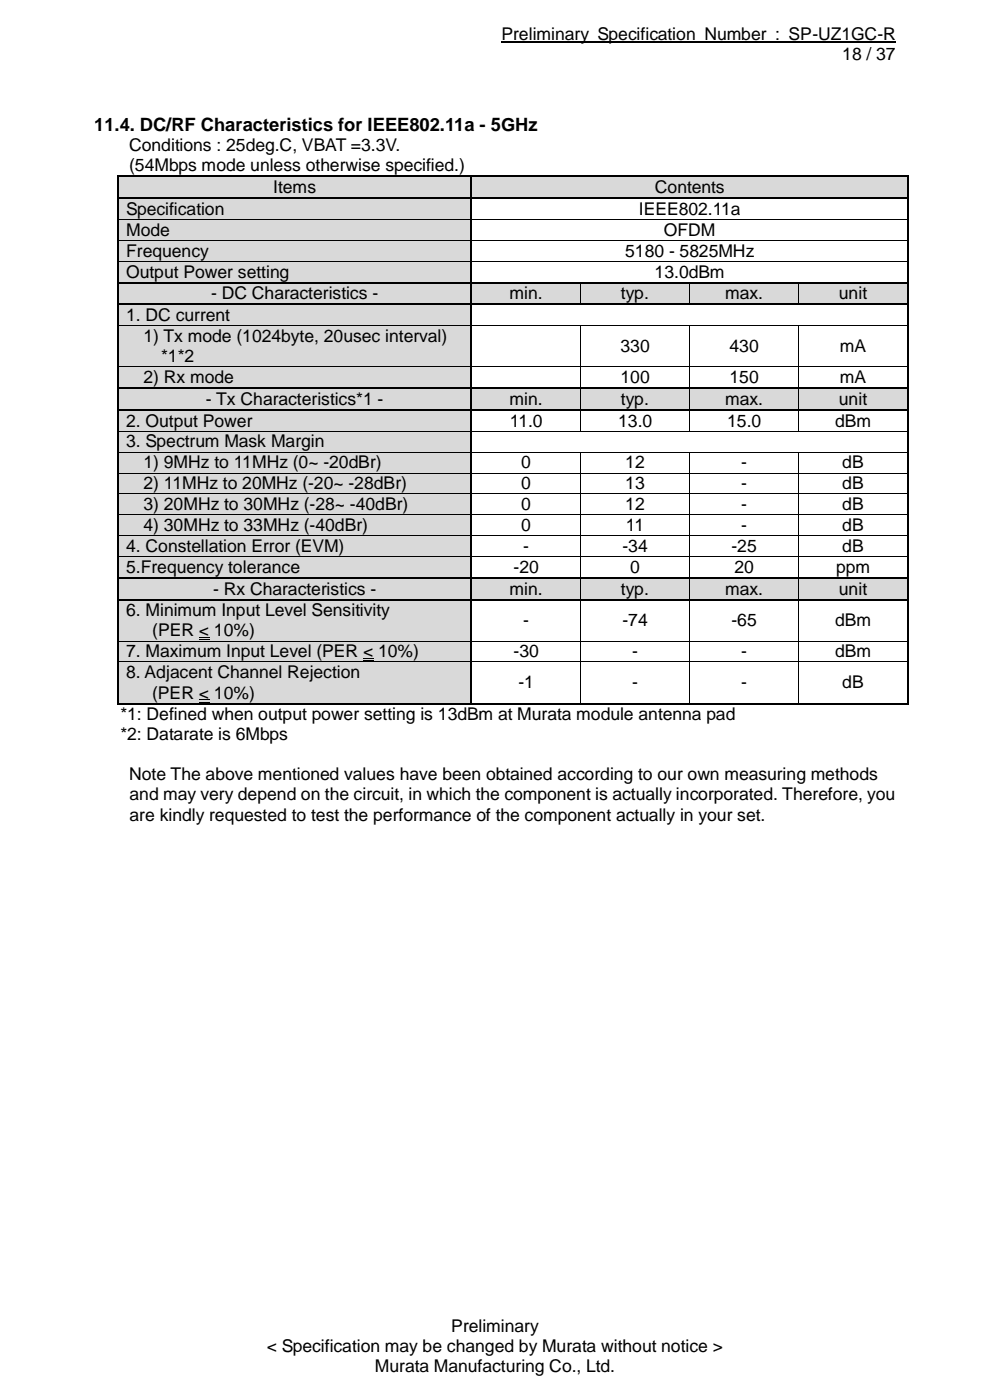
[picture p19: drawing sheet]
<svg xmlns="http://www.w3.org/2000/svg" width="210mm" height="297mm" viewBox="0 0 210 297" stroke-linecap="round" stroke-linejoin="round" font-family="sans-serif">
<defs><g id="words">
<text font-size="3.9" x="20" y="27.8">11.4. DC/RF Characteristics for IEEE802.11a - 5GHz</text>
<g font-size="3.7">
<text x="106.4" y="8.4">Preliminary Specification Number : SP-UZ1GC-R</text>
<text x="178.7" y="12.7">18 / 37</text>
<text x="27.4" y="32.1">Conditions : 25deg.C, VBAT =3.3V.</text>
<text x="27.4" y="36.4">(54Mbps mode unless otherwise specified.)</text>
<text x="58" y="41">Items</text>
<text x="138.9" y="41">Contents</text>
<text x="26.8" y="45.6">Specification</text>
<text x="135.5" y="45.6">IEEE802.11a</text>
<text x="26.8" y="50">Mode</text>
<text x="140.8" y="50">OFDM</text>
<text x="26.8" y="54.5">Frequency</text>
<text x="26.8" y="58.9">Output Power setting</text>
<text x="132.6" y="54.5">5180 - 5825MHz</text>
<text x="138.9" y="58.9">13.0dBm</text>
<text x="44.8" y="63.5">- DC Characteristics -</text>
<text x="108.1" y="63.5">min.</text>
<text x="131.7" y="63.5">typ.</text>
<text x="153.8" y="63.5">max.</text>
<text x="178" y="63.5">unit</text>
<text x="26.8" y="68.1">1. DC current</text>
<text x="30.4" y="72.6">1) Tx mode (1024byte, 20usec interval)</text>
<text x="34.2" y="76.8">*1*2</text>
<text x="131.6" y="74.7">330</text>
<text x="154.8" y="74.7">430</text>
<text x="178.2" y="74.7">mA</text>
<text x="30.4" y="81.2">2) Rx mode</text>
<text x="131.6" y="81.2">100</text>
<text x="154.8" y="81.2">150</text>
<text x="178.2" y="81.2">mA</text>
<text x="43.7" y="85.9">- Tx Characteristics*1 -</text>
<text x="108.1" y="85.9">min.</text>
<text x="131.7" y="85.9">typ.</text>
<text x="153.8" y="85.9">max.</text>
<text x="178" y="85.9">unit</text>
<text x="26.8" y="90.5">2. Output Power</text>
<text x="26.8" y="94.9">3. Spectrum Mask Margin</text>
<text x="108.1" y="90.5">11.0</text>
<text x="131.1" y="90.5">13.0</text>
<text x="154.3" y="90.5">15.0</text>
<text x="177.2" y="90.5">dBm</text>
<text x="30.4" y="99.4">1) 9MHz to 11MHz (0~ -20dBr)</text>
<text x="110.6" y="99.4">0</text>
<text x="132.7" y="99.4">12</text>
<text x="157.2" y="99.4">-</text>
<text x="178.7" y="99.4">dB</text>
<text x="30.4" y="103.8">2) 11MHz to 20MHz (-20~ -28dBr)</text>
<text x="110.6" y="103.8">0</text>
<text x="132.7" y="103.8">13</text>
<text x="157.2" y="103.8">-</text>
<text x="178.7" y="103.8">dB</text>
<text x="30.4" y="108.3">3) 20MHz to 30MHz (-28~ -40dBr)</text>
<text x="30.4" y="112.7">4) 30MHz to 33MHz (-40dBr)</text>
<text x="110.6" y="108.3">0</text>
<text x="110.6" y="112.7">0</text>
<text x="132.7" y="108.3">12</text>
<text x="132.8" y="112.7">11</text>
<text x="157.2" y="108.3">-</text>
<text x="157.2" y="112.7">-</text>
<text x="178.7" y="108.3">dB</text>
<text x="178.7" y="112.7">dB</text>
<text x="26.8" y="117.1">4. Constellation Error (EVM)</text>
<text x="111" y="117.1">-</text>
<text x="132.1" y="117.1">-34</text>
<text x="155.2" y="117.1">-25</text>
<text x="178.7" y="117.1">dB</text>
<text x="26.8" y="121.6">5.Frequency tolerance</text>
<text x="108.9" y="121.6">-20</text>
<text x="133.7" y="121.6">0</text>
<text x="155.8" y="121.6">20</text>
<text x="177.4" y="121.6">ppm</text>
<text x="26.8" y="130.8">6. Minimum Input Level Sensitivity</text>
<text x="45.2" y="126.2">- Rx Characteristics -</text>
<text x="108.1" y="126.2">min.</text>
<text x="131.7" y="126.2">typ.</text>
<text x="153.8" y="126.2">max.</text>
<text x="178" y="126.2">unit</text>
<text x="32.3" y="135">(PER &lt; 10%)</text>
<text x="111" y="132.9">-</text>
<text x="132.1" y="132.9">-74</text>
<text x="155.2" y="132.9">-65</text>
<text x="177.2" y="132.9">dBm</text>
<text x="26.8" y="139.5">7. Maximum Input Level (PER &lt; 10%)</text>
<text x="26.8" y="143.9">8. Adjacent Channel Rejection</text>
<text x="108.9" y="139.5">-30</text>
<text x="134.1" y="139.5">-</text>
<text x="157.2" y="139.5">-</text>
<text x="177.2" y="139.5">dBm</text>
<text x="32.3" y="148.2">(PER &lt; 10%)</text>
<text x="110" y="146">-1</text>
<text x="134.1" y="146">-</text>
<text x="157.2" y="146">-</text>
<text x="178.7" y="146">dB</text>
<text x="25.5" y="152.8">*1: Defined when output power setting is 13dBm at Murata module antenna pad</text>
<text x="25.5" y="157">*2: Datarate is 6Mbps</text>
<text x="27.4" y="165.5">Note The above mentioned values have been obtained according to our own measuring methods</text>
<text x="27.5" y="169.8">and may very depend on the circuit, in which the component is actually incorporated. Therefore, you</text>
<text x="27.5" y="174.1">are kindly requested to test the performance of the component actually in your set.</text>
<text x="56.6" y="286.9">&lt; Specification may be changed by Murata without notice &gt;</text>
<text x="95.7" y="282.7">Preliminary</text>
<text x="79.5" y="291.2">Murata Manufacturing Co., Ltd.</text>
</g>
</g></defs>
<path d="M106.4 8.9h83.6" fill="none" stroke="#000" stroke-width=".25"/>
<g fill="#d9d9d9">
<path d="M25.2 37.6h74.6v4.3h-74.6z" fill-rule="evenodd"/>
<path d="M26.8 37.6h71.5v4.3h-71.5z" fill-rule="evenodd"/>
<path d="M100.2 37.6h92.2v4.3h-92.2z" fill-rule="evenodd"/>
<path d="M101.8 37.6h89v4.3h-89z" fill-rule="evenodd"/>
</g>
<g fill="#000">
<path d="M24.8 37.3h.4v.3h-.4z" fill-rule="evenodd"/>
<path d="M24.8 37.3h.4v.3h-.4z" fill-rule="evenodd"/>
<path d="M99.8 37.3h.4v.3h-.4z" fill-rule="evenodd"/>
<path d="M192.4 37.3h.3v.3h-.3z" fill-rule="evenodd"/>
<path d="M192.4 37.3h.3v.3h-.3z" fill-rule="evenodd"/>
</g>
<path d="M25 37.6v4.3M25.2 37.4h74.6M100 37.6v4.3M100.2 37.4h92.2M192.5 37.6v4.3" fill="none" stroke="#000" stroke-width=".34"/>
<g fill="#d9d9d9">
<path d="M25.2 42.2h74.6v4.3h-74.6z" fill-rule="evenodd"/>
<path d="M26.8 42.2h71.5v4.3h-71.5z" fill-rule="evenodd"/>
</g>
<g fill="#000">
<path d="M24.8 41.9h.4v.3h-.4z" fill-rule="evenodd"/>
<path d="M99.8 41.9h.4v.3h-.4z" fill-rule="evenodd"/>
<path d="M192.4 41.9h.3v.3h-.3z" fill-rule="evenodd"/>
</g>
<path d="M25 42.2v4.3M25.2 42h74.6M100 42.2v4.3M100.2 42h92.2M192.5 42.2v4.3" fill="none" stroke="#000" stroke-width=".34"/>
<g fill="#d9d9d9">
<path d="M25.2 46.7h74.6v4.2h-74.6z" fill-rule="evenodd"/>
<path d="M26.8 46.7h71.5v4.2h-71.5z" fill-rule="evenodd"/>
</g>
<g fill="#000">
<path d="M24.8 46.5h.4v.2h-.4z" fill-rule="evenodd"/>
<path d="M99.8 46.5h.4v.2h-.4z" fill-rule="evenodd"/>
<path d="M192.4 46.5h.3v.2h-.3z" fill-rule="evenodd"/>
</g>
<path d="M25.2 46.6h74.6M100.2 46.6h92.2" fill="none" stroke="#000" stroke-width=".21"/>
<path d="M25 46.7v4.2M100 46.7v4.2M192.5 46.7v4.2" fill="none" stroke="#000" stroke-width=".34"/>
<g fill="#d9d9d9">
<path d="M25.2 51.1h74.6v4.2h-74.6z" fill-rule="evenodd"/>
<path d="M26.8 51.1h71.5v4.2h-71.5z" fill-rule="evenodd"/>
</g>
<g fill="#000">
<path d="M24.8 50.9h.4v.2h-.4z" fill-rule="evenodd"/>
<path d="M99.8 50.9h.4v.2h-.4z" fill-rule="evenodd"/>
<path d="M192.4 50.9h.3v.2h-.3z" fill-rule="evenodd"/>
</g>
<path d="M25.2 51h74.6M100.2 51h92.2" fill="none" stroke="#000" stroke-width=".21"/>
<path d="M25 51.1v4.2M100 51.1v4.2M192.5 51.1v4.2" fill="none" stroke="#000" stroke-width=".34"/>
<g fill="#d9d9d9">
<path d="M25.2 55.5h74.6v4.3h-74.6z" fill-rule="evenodd"/>
<path d="M26.8 55.5h71.5v4.3h-71.5z" fill-rule="evenodd"/>
</g>
<g fill="#000">
<path d="M24.8 55.3h.4v.2h-.4z" fill-rule="evenodd"/>
<path d="M99.8 55.3h.4v.2h-.4z" fill-rule="evenodd"/>
<path d="M192.4 55.3h.3v.2h-.3z" fill-rule="evenodd"/>
</g>
<path d="M25.2 55.4h74.6M100.2 55.4h92.2" fill="none" stroke="#000" stroke-width=".21"/>
<path d="M25 55.5v4.3M100 55.5v4.3M192.5 55.5v4.3" fill="none" stroke="#000" stroke-width=".34"/>
<g fill="#d9d9d9">
<path d="M25.2 60.1h74.6v4.3h-74.6z" fill-rule="evenodd"/>
<path d="M26.8 60.1h71.5v4.3h-71.5z" fill-rule="evenodd"/>
<path d="M100.2 60.1h22.9v4.3h-22.9z" fill-rule="evenodd"/>
<path d="M101.8 60.1h19.6v4.3h-19.6z" fill-rule="evenodd"/>
<path d="M123.3 60.1h22.9v4.3h-22.9z" fill-rule="evenodd"/>
<path d="M124.9 60.1h19.7v4.3h-19.7z" fill-rule="evenodd"/>
<path d="M146.4 60.1h22.9v4.3h-22.9z" fill-rule="evenodd"/>
<path d="M148 60.1h19.7v4.3h-19.7z" fill-rule="evenodd"/>
<path d="M169.5 60.1h22.9v4.3h-22.9z" fill-rule="evenodd"/>
<path d="M171.1 60.1h19.7v4.3h-19.7z" fill-rule="evenodd"/>
</g>
<g fill="#000">
<path d="M24.8 59.8h.4v.3h-.4z" fill-rule="evenodd"/>
<path d="M99.8 59.8h.4v.3h-.4z" fill-rule="evenodd"/>
<path d="M123 59.8h.4v.3h-.4z" fill-rule="evenodd"/>
<path d="M146.2 59.8h.3v.3h-.3z" fill-rule="evenodd"/>
<path d="M169.3 59.8h.4v.3h-.4z" fill-rule="evenodd"/>
<path d="M192.4 59.8h.3v.3h-.3z" fill-rule="evenodd"/>
</g>
<path d="M25.2 60h74.6M100.2 60h22.8M123.4 60h22.8M146.5 60h22.8M169.7 60h22.7M25 60.1v4.3M100 60.1v4.3M192.5 60.1v4.3" fill="none" stroke="#000" stroke-width=".34"/>
<path d="M123.1 60.1v4.3M146.3 60.1v4.3M169.4 60.1v4.3" fill="none" stroke="#000" stroke-width=".21"/>
<g fill="#d9d9d9">
<path d="M25.2 64.7h74.6v4.3h-74.6z" fill-rule="evenodd"/>
<path d="M26.8 64.7h71.5v4.3h-71.5z" fill-rule="evenodd"/>
</g>
<g fill="#000">
<path d="M24.8 64.4h.4v.3h-.4z" fill-rule="evenodd"/>
<path d="M99.8 64.4h.4v.3h-.4z" fill-rule="evenodd"/>
<path d="M123 64.4h.4v.3h-.4z" fill-rule="evenodd"/>
<path d="M146.2 64.4h.3v.3h-.3z" fill-rule="evenodd"/>
<path d="M169.3 64.4h.4v.3h-.4z" fill-rule="evenodd"/>
<path d="M192.4 64.4h.3v.3h-.3z" fill-rule="evenodd"/>
</g>
<path d="M25 64.7v4.3M25.2 64.6h74.6M100 64.7v4.3M100.2 64.6h22.8M123.4 64.6h22.8M146.5 64.6h22.8M169.7 64.6h22.7M192.5 64.7v4.3" fill="none" stroke="#000" stroke-width=".34"/>
<g fill="#d9d9d9">
<path d="M25.2 69.2h74.6v8.5h-74.6z" fill-rule="evenodd"/>
<path d="M26.8 69.2h71.5v4.3h-71.5z" fill-rule="evenodd"/>
<path d="M26.8 73.5h71.5v4.2h-71.5z" fill-rule="evenodd"/>
</g>
<g fill="#000">
<path d="M24.8 69h.4v.2h-.4z" fill-rule="evenodd"/>
<path d="M99.8 69h.4v.2h-.4z" fill-rule="evenodd"/>
<path d="M123 69h.2v.2h-.2z" fill-rule="evenodd"/>
<path d="M146.2 69h.2v.2h-.2z" fill-rule="evenodd"/>
<path d="M169.3 69h.2v.2h-.2z" fill-rule="evenodd"/>
<path d="M192.4 69h.3v.2h-.3z" fill-rule="evenodd"/>
</g>
<path d="M25.2 69.1h74.6M100.2 69.1h22.8M123.1 69.2v8.5M123.2 69.1h23M146.3 69.2v8.5M146.4 69.1h22.9M169.4 69.2v8.5M169.5 69.1h22.9" fill="none" stroke="#000" stroke-width=".21"/>
<path d="M25 69.2v8.5M100 69.2v8.5M192.5 69.2v8.5" fill="none" stroke="#000" stroke-width=".34"/>
<g fill="#d9d9d9">
<path d="M25.2 77.9h74.6v4.2h-74.6z" fill-rule="evenodd"/>
<path d="M26.8 77.9h71.5v4.2h-71.5z" fill-rule="evenodd"/>
</g>
<g fill="#000">
<path d="M24.8 77.7h.4v.2h-.4z" fill-rule="evenodd"/>
<path d="M99.8 77.7h.4v.2h-.4z" fill-rule="evenodd"/>
<path d="M123 77.7h.2v.2h-.2z" fill-rule="evenodd"/>
<path d="M146.2 77.7h.2v.2h-.2z" fill-rule="evenodd"/>
<path d="M169.3 77.7h.2v.2h-.2z" fill-rule="evenodd"/>
<path d="M192.4 77.7h.3v.2h-.3z" fill-rule="evenodd"/>
</g>
<path d="M25.2 77.8h74.6M100.2 77.8h22.8M123.1 77.9v4.2M123.2 77.8h23M146.3 77.9v4.2M146.4 77.8h22.9M169.4 77.9v4.2M169.5 77.8h22.9" fill="none" stroke="#000" stroke-width=".21"/>
<path d="M25 77.9v4.2M100 77.9v4.2M192.5 77.9v4.2" fill="none" stroke="#000" stroke-width=".34"/>
<g fill="#d9d9d9">
<path d="M25.2 82.5h74.6v4.2h-74.6z" fill-rule="evenodd"/>
<path d="M26.8 82.5h71.5v4.2h-71.5z" fill-rule="evenodd"/>
<path d="M100.2 82.5h22.9v4.2h-22.9z" fill-rule="evenodd"/>
<path d="M101.8 82.5h19.6v4.2h-19.6z" fill-rule="evenodd"/>
<path d="M123.3 82.5h22.9v4.2h-22.9z" fill-rule="evenodd"/>
<path d="M124.9 82.5h19.7v4.2h-19.7z" fill-rule="evenodd"/>
<path d="M146.4 82.5h22.9v4.2h-22.9z" fill-rule="evenodd"/>
<path d="M148 82.5h19.7v4.2h-19.7z" fill-rule="evenodd"/>
<path d="M169.5 82.5h22.9v4.2h-22.9z" fill-rule="evenodd"/>
<path d="M171.1 82.5h19.7v4.2h-19.7z" fill-rule="evenodd"/>
</g>
<g fill="#000">
<path d="M24.8 82.1h.4v.4h-.4z" fill-rule="evenodd"/>
<path d="M99.8 82.1h.4v.4h-.4z" fill-rule="evenodd"/>
<path d="M123 82.1h.4v.4h-.4z" fill-rule="evenodd"/>
<path d="M146.2 82.1h.3v.4h-.3z" fill-rule="evenodd"/>
<path d="M169.3 82.1h.4v.4h-.4z" fill-rule="evenodd"/>
<path d="M192.4 82.1h.3v.4h-.3z" fill-rule="evenodd"/>
</g>
<path d="M25 82.5v4.2M25.2 82.3h74.6M100 82.5v4.2M100.2 82.3h22.8M123.4 82.3h22.8M146.5 82.3h22.8M169.7 82.3h22.7M192.5 82.5v4.2" fill="none" stroke="#000" stroke-width=".34"/>
<path d="M123.1 82.5v4.2M146.3 82.5v4.2M169.4 82.5v4.2" fill="none" stroke="#000" stroke-width=".21"/>
<g fill="#d9d9d9">
<path d="M25.2 87.1h74.6v4.3h-74.6z" fill-rule="evenodd"/>
<path d="M26.8 87.1h71.5v4.3h-71.5z" fill-rule="evenodd"/>
</g>
<g fill="#000">
<path d="M24.8 86.7h.4v.4h-.4z" fill-rule="evenodd"/>
<path d="M99.8 86.7h.4v.4h-.4z" fill-rule="evenodd"/>
<path d="M123 86.7h.4v.4h-.4z" fill-rule="evenodd"/>
<path d="M146.2 86.7h.3v.4h-.3z" fill-rule="evenodd"/>
<path d="M169.3 86.7h.4v.4h-.4z" fill-rule="evenodd"/>
<path d="M192.4 86.7h.3v.4h-.3z" fill-rule="evenodd"/>
</g>
<path d="M25 87.1v4.3M25.2 86.9h74.6M100 87.1v4.3M100.2 86.9h22.8M123.4 86.9h22.8M146.5 86.9h22.8M169.7 86.9h22.7M192.5 87.1v4.3" fill="none" stroke="#000" stroke-width=".34"/>
<path d="M123.1 87.1v4.3M146.3 87.1v4.3M169.4 87.1v4.3" fill="none" stroke="#000" stroke-width=".21"/>
<g fill="#d9d9d9">
<path d="M25.2 91.5h74.6v4.3h-74.6z" fill-rule="evenodd"/>
<path d="M26.8 91.5h71.5v4.3h-71.5z" fill-rule="evenodd"/>
</g>
<g fill="#000">
<path d="M24.8 91.4h.4v.1h-.4z" fill-rule="evenodd"/>
<path d="M99.8 91.4h.4v.1h-.4z" fill-rule="evenodd"/>
<path d="M123 91.4h.2v.1h-.2z" fill-rule="evenodd"/>
<path d="M146.2 91.4h.2v.1h-.2z" fill-rule="evenodd"/>
<path d="M169.3 91.4h.2v.1h-.2z" fill-rule="evenodd"/>
<path d="M192.4 91.4h.3v.1h-.3z" fill-rule="evenodd"/>
</g>
<path d="M25.2 91.5h74.6M100.2 91.5h22.8M123.2 91.5h23M146.4 91.5h22.9M169.5 91.5h22.9" fill="none" stroke="#000" stroke-width=".21"/>
<path d="M25 91.5v4.3M100 91.5v4.3M192.5 91.5v4.3" fill="none" stroke="#000" stroke-width=".34"/>
<g fill="#d9d9d9">
<path d="M25.2 96h74.6v4.3h-74.6z" fill-rule="evenodd"/>
<path d="M26.8 96h71.5v4.3h-71.5z" fill-rule="evenodd"/>
</g>
<g fill="#000">
<path d="M24.8 95.8h.4v.2h-.4z" fill-rule="evenodd"/>
<path d="M99.8 95.8h.4v.2h-.4z" fill-rule="evenodd"/>
<path d="M123 95.8h.2v.2h-.2z" fill-rule="evenodd"/>
<path d="M146.2 95.8h.2v.2h-.2z" fill-rule="evenodd"/>
<path d="M169.3 95.8h.2v.2h-.2z" fill-rule="evenodd"/>
<path d="M192.4 95.8h.3v.2h-.3z" fill-rule="evenodd"/>
</g>
<path d="M25.2 95.9h74.6M100.2 95.9h22.8M123.1 96v4.3M123.2 95.9h23M146.3 96v4.3M146.4 95.9h22.9M169.4 96v4.3M169.5 95.9h22.9" fill="none" stroke="#000" stroke-width=".21"/>
<path d="M25 96v4.3M100 96v4.3M192.5 96v4.3" fill="none" stroke="#000" stroke-width=".34"/>
<g fill="#d9d9d9">
<path d="M25.2 100.4h74.6v4.3h-74.6z" fill-rule="evenodd"/>
<path d="M26.8 100.4h71.5v4.3h-71.5z" fill-rule="evenodd"/>
</g>
<g fill="#000">
<path d="M24.8 100.3h.4v.1h-.4z" fill-rule="evenodd"/>
<path d="M99.8 100.3h.4v.1h-.4z" fill-rule="evenodd"/>
<path d="M123 100.3h.2v.1h-.2z" fill-rule="evenodd"/>
<path d="M146.2 100.3h.2v.1h-.2z" fill-rule="evenodd"/>
<path d="M169.3 100.3h.2v.1h-.2z" fill-rule="evenodd"/>
<path d="M192.4 100.3h.3v.1h-.3z" fill-rule="evenodd"/>
</g>
<path d="M25.2 100.3h74.6M100.2 100.3h22.8M123.1 100.4v4.3M123.2 100.3h23M146.3 100.4v4.3M146.4 100.3h22.9M169.4 100.4v4.3M169.5 100.3h22.9" fill="none" stroke="#000" stroke-width=".21"/>
<path d="M25 100.4v4.3M100 100.4v4.3M192.5 100.4v4.3" fill="none" stroke="#000" stroke-width=".34"/>
<g fill="#d9d9d9">
<path d="M25.2 104.9h74.6v4.2h-74.6z" fill-rule="evenodd"/>
<path d="M26.8 104.9h71.5v4.2h-71.5z" fill-rule="evenodd"/>
</g>
<g fill="#000">
<path d="M24.8 104.7h.4v.1h-.4z" fill-rule="evenodd"/>
<path d="M99.8 104.7h.4v.1h-.4z" fill-rule="evenodd"/>
<path d="M123 104.7h.2v.1h-.2z" fill-rule="evenodd"/>
<path d="M146.2 104.7h.2v.1h-.2z" fill-rule="evenodd"/>
<path d="M169.3 104.7h.2v.1h-.2z" fill-rule="evenodd"/>
<path d="M192.4 104.7h.3v.1h-.3z" fill-rule="evenodd"/>
</g>
<path d="M25.2 104.8h74.6M100.2 104.8h22.8M123.1 104.8v4.3M123.2 104.8h23M146.3 104.8v4.3M146.4 104.8h22.9M169.4 104.8v4.3M169.5 104.8h22.9" fill="none" stroke="#000" stroke-width=".21"/>
<path d="M25 104.8v4.3M100 104.8v4.3M192.5 104.8v4.3" fill="none" stroke="#000" stroke-width=".34"/>
<g fill="#d9d9d9">
<path d="M25.2 109.3h74.6v4.3h-74.6z" fill-rule="evenodd"/>
<path d="M26.8 109.3h71.5v4.3h-71.5z" fill-rule="evenodd"/>
</g>
<g fill="#000">
<path d="M24.8 109.1h.4v.2h-.4z" fill-rule="evenodd"/>
<path d="M99.8 109.1h.4v.2h-.4z" fill-rule="evenodd"/>
<path d="M123 109.1h.2v.2h-.2z" fill-rule="evenodd"/>
<path d="M146.2 109.1h.2v.2h-.2z" fill-rule="evenodd"/>
<path d="M169.3 109.1h.2v.2h-.2z" fill-rule="evenodd"/>
<path d="M192.4 109.1h.3v.2h-.3z" fill-rule="evenodd"/>
</g>
<path d="M25.2 109.2h74.6M100.2 109.2h22.8M123.1 109.3v4.3M123.2 109.2h23M146.3 109.3v4.3M146.4 109.2h22.9M169.4 109.3v4.3M169.5 109.2h22.9" fill="none" stroke="#000" stroke-width=".21"/>
<path d="M25 109.3v4.3M100 109.3v4.3M192.5 109.3v4.3" fill="none" stroke="#000" stroke-width=".34"/>
<g fill="#d9d9d9">
<path d="M25.2 113.7h74.6v4.3h-74.6z" fill-rule="evenodd"/>
<path d="M26.8 113.7h71.5v4.3h-71.5z" fill-rule="evenodd"/>
</g>
<g fill="#000">
<path d="M24.8 113.6h.4v.1h-.4z" fill-rule="evenodd"/>
<path d="M99.8 113.6h.4v.1h-.4z" fill-rule="evenodd"/>
<path d="M123 113.6h.2v.1h-.2z" fill-rule="evenodd"/>
<path d="M146.2 113.6h.2v.1h-.2z" fill-rule="evenodd"/>
<path d="M169.3 113.6h.2v.1h-.2z" fill-rule="evenodd"/>
<path d="M192.4 113.6h.3v.1h-.3z" fill-rule="evenodd"/>
</g>
<path d="M25.2 113.6h74.6M100.2 113.6h22.8M123.1 113.7v4.3M123.2 113.6h23M146.3 113.7v4.3M146.4 113.6h22.9M169.4 113.7v4.3M169.5 113.6h22.9" fill="none" stroke="#000" stroke-width=".21"/>
<path d="M25 113.7v4.3M100 113.7v4.3M192.5 113.7v4.3" fill="none" stroke="#000" stroke-width=".34"/>
<g fill="#d9d9d9">
<path d="M25.2 118.2h74.6v4.2h-74.6z" fill-rule="evenodd"/>
<path d="M26.8 118.2h71.5v4.2h-71.5z" fill-rule="evenodd"/>
</g>
<g fill="#000">
<path d="M24.8 118h.4v.2h-.4z" fill-rule="evenodd"/>
<path d="M99.8 118h.4v.2h-.4z" fill-rule="evenodd"/>
<path d="M123 118h.2v.2h-.2z" fill-rule="evenodd"/>
<path d="M146.2 118h.2v.2h-.2z" fill-rule="evenodd"/>
<path d="M169.3 118h.2v.2h-.2z" fill-rule="evenodd"/>
<path d="M192.4 118h.3v.2h-.3z" fill-rule="evenodd"/>
</g>
<path d="M25.2 118.1h74.6M100.2 118.1h22.8M123.1 118.2v4.2M123.2 118.1h23M146.3 118.2v4.2M146.4 118.1h22.9M169.4 118.2v4.2M169.5 118.1h22.9" fill="none" stroke="#000" stroke-width=".21"/>
<path d="M25 118.2v4.2M100 118.2v4.2M192.5 118.2v4.2" fill="none" stroke="#000" stroke-width=".34"/>
<g fill="#d9d9d9">
<path d="M25.2 122.8h74.6v4.2h-74.6z" fill-rule="evenodd"/>
<path d="M26.8 122.8h71.5v4.2h-71.5z" fill-rule="evenodd"/>
<path d="M100.2 122.8h22.9v4.2h-22.9z" fill-rule="evenodd"/>
<path d="M101.8 122.8h19.6v4.2h-19.6z" fill-rule="evenodd"/>
<path d="M123.3 122.8h22.9v4.2h-22.9z" fill-rule="evenodd"/>
<path d="M124.9 122.8h19.7v4.2h-19.7z" fill-rule="evenodd"/>
<path d="M146.4 122.8h22.9v4.2h-22.9z" fill-rule="evenodd"/>
<path d="M148 122.8h19.7v4.2h-19.7z" fill-rule="evenodd"/>
<path d="M169.5 122.8h22.9v4.2h-22.9z" fill-rule="evenodd"/>
<path d="M171.1 122.8h19.7v4.2h-19.7z" fill-rule="evenodd"/>
</g>
<g fill="#000">
<path d="M24.8 122.4h.4v.3h-.4z" fill-rule="evenodd"/>
<path d="M99.8 122.4h.4v.3h-.4z" fill-rule="evenodd"/>
<path d="M123 122.4h.4v.3h-.4z" fill-rule="evenodd"/>
<path d="M146.2 122.4h.3v.3h-.3z" fill-rule="evenodd"/>
<path d="M169.3 122.4h.4v.3h-.4z" fill-rule="evenodd"/>
<path d="M192.4 122.4h.3v.3h-.3z" fill-rule="evenodd"/>
</g>
<path d="M25 122.7v4.3M25.2 122.6h74.6M100 122.7v4.3M100.2 122.6h22.8M123.4 122.6h22.8M146.5 122.6h22.8M169.7 122.6h22.7M192.5 122.7v4.3" fill="none" stroke="#000" stroke-width=".34"/>
<path d="M123.1 122.7v4.3M146.3 122.7v4.3M169.4 122.7v4.3" fill="none" stroke="#000" stroke-width=".21"/>
<g fill="#d9d9d9">
<path d="M25.2 127.4h74.6v8.5h-74.6z" fill-rule="evenodd"/>
<path d="M26.8 127.4h71.5v4.2h-71.5z" fill-rule="evenodd"/>
<path d="M26.8 131.6h71.5v4.3h-71.5z" fill-rule="evenodd"/>
</g>
<path d="M42.2 135.3h2.2M42.2 135.8h2.2M123.1 127.4v8.5M146.3 127.4v8.5M169.4 127.4v8.5" fill="none" stroke="#000" stroke-width=".21"/>
<g fill="#000">
<path d="M24.8 127h.4v.4h-.4z" fill-rule="evenodd"/>
<path d="M99.8 127h.4v.4h-.4z" fill-rule="evenodd"/>
<path d="M123 127h.4v.4h-.4z" fill-rule="evenodd"/>
<path d="M146.2 127h.3v.4h-.3z" fill-rule="evenodd"/>
<path d="M169.3 127h.4v.4h-.4z" fill-rule="evenodd"/>
<path d="M192.4 127h.3v.4h-.3z" fill-rule="evenodd"/>
</g>
<path d="M25 127.4v8.5M25.2 127.2h74.6M100 127.4v8.5M100.2 127.2h22.8M123.4 127.2h22.8M146.5 127.2h22.8M169.7 127.2h22.7M192.5 127.4v8.5" fill="none" stroke="#000" stroke-width=".34"/>
<g fill="#d9d9d9">
<path d="M25.2 136.1h74.6v4.3h-74.6z" fill-rule="evenodd"/>
<path d="M26.8 136.1h71.5v4.3h-71.5z" fill-rule="evenodd"/>
</g>
<path d="M25.2 136h74.6M77 139.7h2.2M100.2 136h22.8M123.1 136.1v4.3M123.2 136h23M146.3 136.1v4.3M146.4 136h22.9M169.4 136.1v4.3M169.5 136h22.9M77 140.2h2.2" fill="none" stroke="#000" stroke-width=".21"/>
<g fill="#000">
<path d="M24.8 135.9h.4v.2h-.4z" fill-rule="evenodd"/>
<path d="M99.8 135.9h.4v.2h-.4z" fill-rule="evenodd"/>
<path d="M123 135.9h.2v.2h-.2z" fill-rule="evenodd"/>
<path d="M146.2 135.9h.2v.2h-.2z" fill-rule="evenodd"/>
<path d="M169.3 135.9h.2v.2h-.2z" fill-rule="evenodd"/>
<path d="M192.4 135.9h.3v.2h-.3z" fill-rule="evenodd"/>
</g>
<path d="M25 136.1v4.3M100 136.1v4.3M192.5 136.1v4.3" fill="none" stroke="#000" stroke-width=".34"/>
<g fill="#d9d9d9">
<path d="M25.2 140.5h74.6v8.5h-74.6z" fill-rule="evenodd"/>
<path d="M26.8 140.5h71.5v4.3h-71.5z" fill-rule="evenodd"/>
<path d="M26.8 144.8h71.5v4.2h-71.5z" fill-rule="evenodd"/>
</g>
<path d="M25.2 140.4h74.6M42.2 148.5h2.2M42.2 148.9h2.2M100.2 140.4h22.8M123.1 140.5v8.6M123.2 140.4h23M146.3 140.5v8.6M146.4 140.4h22.9M169.4 140.5v8.6M169.5 140.4h22.9" fill="none" stroke="#000" stroke-width=".21"/>
<g fill="#000">
<path d="M24.8 140.4h.4v.1h-.4z" fill-rule="evenodd"/>
<path d="M24.8 149.1h.4v.3h-.4z" fill-rule="evenodd"/>
<path d="M24.8 149.1h.4v.3h-.4z" fill-rule="evenodd"/>
<path d="M99.8 140.4h.4v.1h-.4z" fill-rule="evenodd"/>
<path d="M99.8 149.1h.4v.3h-.4z" fill-rule="evenodd"/>
<path d="M123 140.4h.2v.1h-.2z" fill-rule="evenodd"/>
<path d="M123 149.1h.4v.3h-.4z" fill-rule="evenodd"/>
<path d="M146.2 140.4h.2v.1h-.2z" fill-rule="evenodd"/>
<path d="M146.2 149.1h.3v.3h-.3z" fill-rule="evenodd"/>
<path d="M169.3 140.4h.2v.1h-.2z" fill-rule="evenodd"/>
<path d="M169.3 149.1h.4v.3h-.4z" fill-rule="evenodd"/>
<path d="M192.4 140.4h.3v.1h-.3z" fill-rule="evenodd"/>
<path d="M192.4 149.1h.3v.3h-.3z" fill-rule="evenodd"/>
<path d="M192.4 149.1h.3v.3h-.3z" fill-rule="evenodd"/>
</g>
<path d="M25 140.5v8.6M25.2 149.2h74.6M100 140.5v8.6M100.2 149.2h22.8M123.4 149.2h22.8M146.5 149.2h22.8M169.7 149.2h22.7M192.5 140.5v8.6" fill="none" stroke="#000" stroke-width=".34"/>
<use href="#words"/>
</svg>
